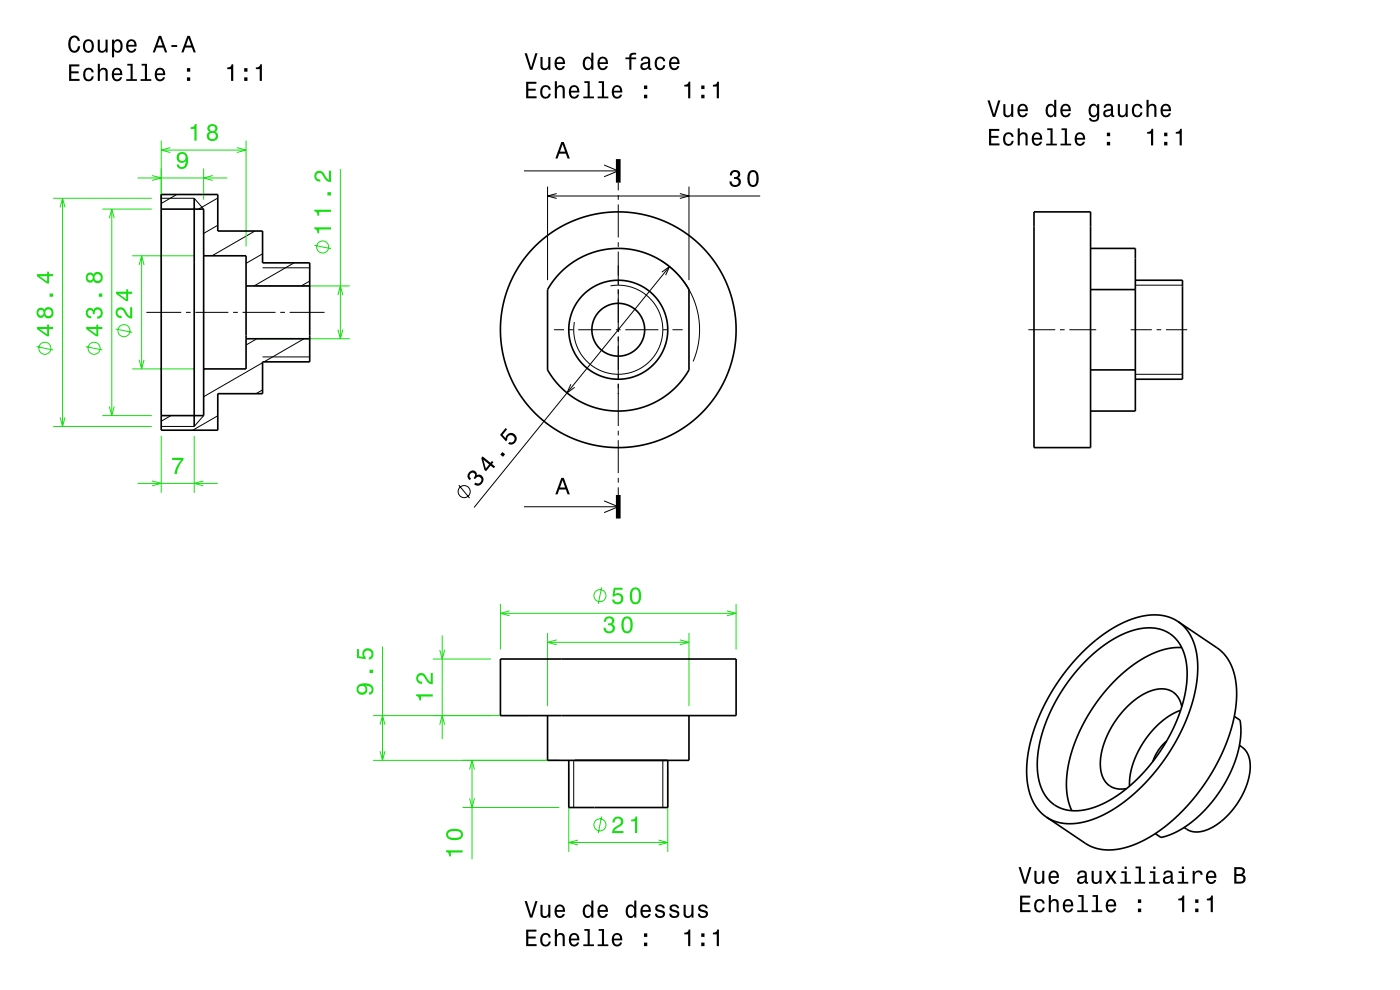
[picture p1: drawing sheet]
<svg xmlns="http://www.w3.org/2000/svg" width="297mm" height="210mm" viewBox="0 0 297 210" stroke-linecap="round" stroke-linejoin="round" font-family="sans-serif">
<g fill="none" stroke="#000" stroke-width=".21">
<path d="M111.2 36.3h20M116.2 39.6v19.8M128.2 35l3 1.3-3 1.2M131.2 38.7v1.7M146.2 39.6v19.8M34.2 42.1h7l2 2.3M37.5 41.3l-3.3 1.9M46.2 47.8l-3 1.7M46.2 42l-4.1 2.4M54.1 49l-9.1 5.3M55.7 53.8l-3.5 2.1M55.7 56.8h10"/>
<path d="M62.4 55.8l-8.5 4.9M65.7 59.6l-1.8 1.1M116.2 41.6h45.1M118.1 41.1l-1.9 .5 1.9 .5M131.2 41.4v1M131.2 43.4v7M131.2 51.4v1M131.2 53.4v7M140.4 55.4l2.6 2 2 2.2 1.5 2.5 1.2 2.8 .6 3 .1 3-.4 2.9-1 2.9M140.4 57.7l1.6-1.1-.8 1.8M142 56.6l-41.4 51M144.2 41.1l2 .5-2 .5"/>
<path d="M31.1 66.3h7.3M39.5 66.3h.9M41.5 66.3h7M43.4 78.3l-.2 .1M49.4 66.3h1.1M51.4 66.3h7.1M54.5 71.9l-2.3 1.3M55.7 76.9l-12.5 7.3M55.7 75.7h10M59.5 66.3h1M61.5 66.3h7.4M64.5 71.9l-8.5 4.9"/>
<path d="M117.5 69.9h2.2M120.7 69.9h1M122.7 69.9h7M129.5 60.6a9.4 9.4 0 0 1 11.1 8.8 9.4 9.4 0 0 1-10 10 9.4 9.4 0 0 1-8.7-11.1M130.7 69.9h1M131.2 61.4v9M131.2 71.4v9M132.7 69.9h7M140.7 69.9h1M142.7 69.9h2.1M218.2 69.9h5.7M224.9 69.9h1"/>
<path d="M226.9 69.9h5.7M239.9 69.9h4.5M240.9 60.5h10M240.9 79.4h10M245.4 69.9h1M247.4 69.9h4.5M36.3 88.2l-2.1 1.2M43.2 88.2l-2 2.3h-7M46.2 88.2l-5.3 3.1M55.7 82.7l-1.4 .8M121.1 81.5l-.8 1.8 1.6-1.1M131.2 81.4v9"/>
<path d="M131.2 91.4v1M131.2 93.4v7M97.3 102.9l2.3 2.8M111.2 107.5h20M128.2 106.2l3 1.3-3 1.2M131.2 101.4v1M131.2 103.4v1.6M121.7 161.3v10M140.6 161.3v10"/>
<circle cx="98.5" cy="104.3" r="1.28"/>
</g>
<g fill="none" stroke="#16de12" stroke-width=".21">
<path d="M34.2 29.8v34M43.2 35.8v6.6M52.2 29.8v22.5M11.3 42.1h20.9M21.7 44.4h10.5M28 54.3h13.2M28 78.3h13.2M54.2 71.9h20M54.2 60.7h20M11.3 90.5h20.9M21.7 88.2h10.5M34.2 92.5v12"/>
<path d="M41.2 92.5v12M91.8 139.8h12.4M106.2 128.1v9.7M116.2 134.3v15.5M146.2 134.3v15.5M156.2 128.1v9.7M79.1 151.8h32.8M79.1 161.3h39.6M98.1 171.3h20.6M120.7 163.3v17.4M141.7 163.3v17.4"/>
</g>
<g fill="none" stroke="#000" stroke-width=".35">
<path d="M34.2 41.3h12v7.7h9.5v6.8h10v21h-10v6.7h-9.5v7.8h-12zM34.2 44.4h9v43.8h-9M41.2 42.1v48.4M43.2 54.3h9v24h-9M119 57.8l2.5-2.1 2.8-1.6 3.3-1 3.5-.4 3.2 .3 3.4 1 2.9 1.5 2.7 2.2 1.6 1.8 1.3 1.9v17.1l-1.3 1.9-1.5 1.7-2.5 2.1-2.9 1.6-3.3 1-3.5 .4-3.5-.3-3.1-1-2.8-1.5-2.8-2.2-1.6-1.9-1.2-1.8v-17.1l1.1-1.8zM219.4 44.9h12v50h-12zM231.4 52.7h9.5v34.5h-9.5M240.9 59.4h10v21h-10M52.2 60.7h13.5M52.2 71.9h13.5M231.4 61.4h9.5M231.4 78.5h9.5"/>
<path d="M106.2 139.8h50v12h-50zM230.6 139.9l3.9-3.2 1.8-1.2 2.2-1.1 1.9-.7 2.1-.4 1.6-.1 1.8 .2 1.4 .5 1.4 .9 1.1 1.1 .8 1.4 .7 1.7 .4 1.9 .1 1.8-.1 2.4-.3 2.3-.7 2.4-1.9 4.9-2.7 4.7-3.3 4.3-1.9 1.9-2.1 1.8-1.9 1.5-2.2 1.2-2 .9-1.9 .6-1.9 .4-1.8-.1-1.8-.3-1.6-.9-1.2-1-1-1.4-.8-1.8-.5-2-.2-2.2 .2-2.4 .4-2.3 .7-2.8 1-2.7 1.3-2.6 1.6-2.8 1.7-2.5 1.9-2.3zM249.9 131.9l1.1 .9 1 1 1.3 2.6 .7 3.3v3.7l-.6 3.9-1.3 4.2-1.8 4.2-2.6 4.5-3 4-3 3.2-3.6 3-3.8 2.3-3.5 1.5-3.2 .5h-1.6l-1.4-.2-1.4-.5-1.2-.7M249.9 131.9l-1.2-.7-1.4-.5-1.4-.2-1.6-.1-3.2 .6-3.6 1.4-3.4 2.1-3.7 3.1-3.2 3.4-3 4-2.5 4.3-2 4.4-1.2 4.1-.6 4v3.6l.7 3.4 1.3 2.5 1 1.1 1.1 .9M249.9 131.9l8.4 5.6 1.1 .9 1 1.2 .7 1.3 .6 1.5 .4 1.8 .2 2.4v2.3l-.4 2.9-.6 2.6-1 2.9-1.1 2.6-1.5 2.9-1.8 3-2 2.8-2.1 2.4-2 2.1-2.3 2-2.5 1.8-2.2 1.3-2.7 1.2-2.3 .6-3.2 .3-1.7-.3-1.3-.4-1.3-.6-8.3-5.7M250.7 137.4h-2.1l-2.5 .6-2.7 1.2-2.4 1.4-2.5 1.9-2.2 2.1-2.3 2.6-2.1 2.8-1.9 3.2-1.4 2.9-1.2 3.3-.7 2.6-.4 2.9v2.5l.3 2.5 .8 2.1M116.2 151.8v9.5h30v-9.5M247.5 157.2a9.6 9.6 0 0 0-2.9 4.3M250.5 150.7l-2.2 1-2 1.4-1.8 1.9-1.7 2.1-1.4 2.4-1.1 2.7-.6 2.3-.1 2.3M250.7 149.9l-.3-.9a4.4 4.4 0 0 0-5.9-2.6l-2.3 1.1-2.4 1.7-2.1 2.3-1.9 2.7-1.4 2.8-.8 2.9-.2 2.6 .5 2.2a4.2 4.2 0 0 0 5.1 2.6M261.8 152l1.3 .9 .1 2.5-.3 2.9-.6 2.4-1 2.6-1.1 2.2-1.4 2.4-1.7 2.2-1.6 1.8-1.9 1.8-2.1 1.7-2.4 1.3-2.5 .9h-.3l-1.2-.8M262.9 158.1l.6 .4a5.6 5.6 0 0 1 1.6 5.9l-.5 1.7-.7 1.8-1 1.9-1.3 1.9-1.3 1.4-1.4 1.3-1.5 1-1.6 .7a4.5 4.5 0 0 1-4.1-.2l-.5-.4"/>
<path d="M120.7 161.3v10h21v-10"/>
<circle cx="131.2" cy="69.9" r="5.6"/>
<circle cx="131.2" cy="69.9" r="25"/>
<circle cx="131.2" cy="69.9" r="10.5"/>
</g>
<path d="M131.2 33.8v4.9M131.2 105v5" fill="none" stroke="#000" stroke-width="1" stroke-linecap="butt"/>
<g fill="#000">
<path d="M111.3 11.3l1.1 3.5h.5l1.1-3.5h-.4l-.9 3-.9-3zM114.7 12.1v1.8a.89 .89 0 0 0 .6 1 .89 .89 0 0 0 1-.5v.4h.5v-2.7h-.5v1.6a.65 .65 0 0 1-.4 .7 .65 .65 0 0 1-.8-.3v-2zM117.9 12.4a1.54 1.54 0 0 0 .8 2.5 1.06 1.06 0 0 0 1.1-.9h-.4l-.2 .4-.4 .1a.76 .76 0 0 1-.7-.9h1.8a1.16 1.16 0 0 0-.5-1.4 1.16 1.16 0 0 0-1.5 .2zM118.3 12.6a.66 .66 0 0 1 .8-.1 .66 .66 0 0 1 .3 .7h-1.3zM123.9 12.4a1.58 1.58 0 0 0 .8 2.5l.4-.1 .3-.4v.4h.5v-3.6h-.5v1.3a.89 .89 0 0 0-1.5-.1zM124.3 12.7a.62 .62 0 0 1 .6-.3 .62 .62 0 0 1 .5 .6 1.12 1.12 0 0 1-.7 1.5 1.19 1.19 0 0 1-.4-1.8zM127 12.4a1.54 1.54 0 0 0 .8 2.5 1.06 1.06 0 0 0 1.1-.9h-.4l-.2 .4-.4 .1a.76 .76 0 0 1-.7-.9h1.8a1.16 1.16 0 0 0-.5-1.4 1.16 1.16 0 0 0-1.5 .2zM127.4 12.6a.66 .66 0 0 1 .8-.1 .66 .66 0 0 1 .3 .7h-1.3zM132.7 12.2v.4h.8v2.2h.4v-2.2h1.1v-.4h-1.1l.1-.4 .3-.2h.7v-.4a1.04 1.04 0 0 0-1.5 .7v.3zM136.2 12.2l-.3 .7h.4a.55 .55 0 0 1 .7-.5 .55 .55 0 0 1 .4 .7l-.2 .1a.98 .98 0 0 0-1.1 .3 .98 .98 0 0 0-.1 1.2 1.06 1.06 0 0 0 1.5-.3l.1 .4h.6v-.3l-.2-.1-.1-1.6a1.02 1.02 0 0 0-1.7-.6zM136.4 13.7l1.1-.3a.77 .77 0 0 1-.2 .9 .77 .77 0 0 1-.9 .1zM139.2 12.4a1.53 1.53 0 0 0 .8 2.5 1.06 1.06 0 0 0 1.1-1.1h-.4a.67 .67 0 0 1-.6 .7 .67 .67 0 0 1-.7-.6 1.11 1.11 0 0 1 .6-1.5 .6 .6 0 0 1 .7 .6h.4a1.09 1.09 0 0 0-.7-1 1.09 1.09 0 0 0-1.2 .4zM142.2 12.4a1.54 1.54 0 0 0 .8 2.5 1.06 1.06 0 0 0 1.1-.9h-.4l-.2 .4-.4 .1a.76 .76 0 0 1-.7-.9h1.8a1.16 1.16 0 0 0-.5-1.4 1.16 1.16 0 0 0-1.5 .2zM142.6 12.6a.66 .66 0 0 1 .8-.1 .66 .66 0 0 1 .3 .7h-1.3z" fill-rule="evenodd"/>
<path d="M111.6 17.3v3.5h2.2v-.4h-1.7v-1.2h1.5v-.4h-1.5v-1h1.7v-.5zM114.9 18.4a1.53 1.53 0 0 0 .8 2.5 1.07 1.07 0 0 0 1.1-1h-.4a.67 .67 0 0 1-.6 .7 .67 .67 0 0 1-.7-.7 1.11 1.11 0 0 1 .6-1.5 .6 .6 0 0 1 .7 .6h.4a1.09 1.09 0 0 0-.7-.9 1.09 1.09 0 0 0-1.2 .3zM117.7 17.2v3.6h.4v-1.5a.64 .64 0 0 1 .4-.8 .64 .64 0 0 1 .8 .4l.1 1.9h.4v-1.7a.88 .88 0 0 0-.6-1 .88 .88 0 0 0-1.1 .4v-1.3zM121 18.4a1.54 1.54 0 0 0 .8 2.5 1.05 1.05 0 0 0 1.1-.8h-.5l-.2 .3-.4 .1a.76 .76 0 0 1-.7-.9h1.8a1.16 1.16 0 0 0-.5-1.3 1.16 1.16 0 0 0-1.4 .1zM121.3 18.6a.66 .66 0 0 1 .8-.1 .66 .66 0 0 1 .3 .8h-1.3zM124 17.2v.4h.7v2.9h-1v.3h2.3v-.3h-.9v-3.3zM127 17.2v.4h.7v2.9h-.9v.3h2.2v-.3h-.9v-3.3zM130.1 18.4a1.54 1.54 0 0 0 .8 2.5 1.05 1.05 0 0 0 1.1-.8h-.5l-.2 .3-.4 .1a.76 .76 0 0 1-.7-.9h1.8a1.16 1.16 0 0 0-.5-1.3 1.16 1.16 0 0 0-1.4 .1zM130.4 18.6a.66 .66 0 0 1 .8-.1 .66 .66 0 0 1 .4 .8h-1.4zM136.6 20.1v.7h.7v-.7zM136.6 18.1v.8h.7v-.8z" fill-rule="evenodd"/>
<path d="M119.1 30.1l-1.3 3.5h.5l.3-1h1.4l.4 1h.5l-1.3-3.5zM119.3 30.6l.6 1.6h-1.1z" fill-rule="evenodd"/>
<path d="M145.2 18v.4h.8v2.4h.4v-3.5h-.3a.77 .77 0 0 1-.9 .7zM148.8 20.1v.7h.7v-.7zM148.8 18.1v.8h.7v-.8zM151.2 18v.4h.9v2.4h.4v-3.5h-.3a.77 .77 0 0 1-1 .7z" fill-rule="evenodd"/>
<path d="M155.1 36.4l-.3 .8h.5a.62 .62 0 0 1 .3-.8 .62 .62 0 0 1 .8 .3 .62 .62 0 0 1-.2 .8l-.5 .1v.4a.72 .72 0 0 1 .9 .4 .72 .72 0 0 1-.4 .9 .72 .72 0 0 1-.9-.5l-.1-.3h-.5a1.18 1.18 0 0 0 1.6 1.2 1.18 1.18 0 0 0 .6-1.9l-.3-.1a.9 .9 0 0 0 .4-1.1 .9 .9 0 0 0-1.1-.5zM158.8 36.5a2.68 2.68 0 0 0 .4 3.1 1.13 1.13 0 0 0 1.7-.9 2.32 2.32 0 0 0-.6-2.5l-.6-.1-.5 .1zM159.4 36.6h.7a2.38 2.38 0 0 1 0 2.6h-.7a2.38 2.38 0 0 1 0-2.6z" fill-rule="evenodd"/>
<path d="M99.4 100.3a1.05 1.05 0 0 0 .2 1.6l.3-.4a.62 .62 0 0 1-.4-.7 .62 .62 0 0 1 .7-.5 .62 .62 0 0 1 .5 .7l-.2 .4 .3 .2a.72 .72 0 0 1 .9-.4 .72 .72 0 0 1 .4 .9 .72 .72 0 0 1-.9 .4l-.3-.1-.3 .3a1.17 1.17 0 0 0 1.9-.4 1.17 1.17 0 0 0-1.1-1.6l-.3 .1a.91 .91 0 0 0-.6-1 .91 .91 0 0 0-1.1 .5zM102.4 96.8l-.3 .4 .7 2.5 .3 .3 1-1.2 .7 .5 .2-.3-.6-.6 .3-.4-.3-.2-.3 .4zM102.5 97.5l1.3 1-.7 .9zM106.6 95.9l-.5 .5 .6 .5 .5-.5zM107.3 90.8l-1.2 1.4 1.2 1.4 .3-.3a.8 .8 0 0 1 .6-1.1 .8 .8 0 0 1 .9 .9 .8 .8 0 0 1-1 .7l-.3 .3a1.21 1.21 0 0 0 1.8-.5 1.21 1.21 0 0 0-.8-1.7 1.21 1.21 0 0 0-1.5 1l-.7-.7 1-1.1z" fill-rule="evenodd"/>
<path d="M119.1 101.4l-1.3 3.5h.5l.3-1.1h1.4l.4 1.1h.5l-1.3-3.5zM119.3 101.9l.6 1.5h-1.1z" fill-rule="evenodd"/>
<path d="M111.3 191.1l1.1 3.5h.5l1.1-3.5h-.4l-.9 3-.9-3zM114.7 191.9v1.8a.89 .89 0 0 0 .6 1 .89 .89 0 0 0 1-.5v.4h.5v-2.7h-.5v1.6a.65 .65 0 0 1-.4 .8 .65 .65 0 0 1-.8-.3v-2.1zM117.9 192.2a1.54 1.54 0 0 0 .8 2.5 1.06 1.06 0 0 0 1.1-.8h-.4l-.2 .3-.4 .1a.76 .76 0 0 1-.7-.9h1.8a1.17 1.17 0 0 0-.5-1.3 1.17 1.17 0 0 0-1.5 .1zM118.3 192.4a.66 .66 0 0 1 .8-.1 .66 .66 0 0 1 .3 .8h-1.3zM123.9 192.2a1.58 1.58 0 0 0 .8 2.5l.4-.1 .3-.4v.4h.5v-3.6h-.5v1.4a.89 .89 0 0 0-1.5-.2zM124.3 192.5a.62 .62 0 0 1 .6-.2 .62 .62 0 0 1 .5 .5 1.12 1.12 0 0 1-.7 1.5 1.19 1.19 0 0 1-.4-1.8zM127 192.2a1.54 1.54 0 0 0 .8 2.5 1.06 1.06 0 0 0 1.1-.8h-.4l-.2 .3-.4 .1a.76 .76 0 0 1-.7-.9h1.8a1.17 1.17 0 0 0-.5-1.3 1.17 1.17 0 0 0-1.5 .1zM127.4 192.4a.66 .66 0 0 1 .8-.1 .66 .66 0 0 1 .3 .8h-1.3zM133 192.2a1.58 1.58 0 0 0 .8 2.5l.4-.1 .3-.4v.4h.5v-3.6h-.4v1.4a.89 .89 0 0 0-1.6-.2zM133.4 192.5a.62 .62 0 0 1 .6-.2 .62 .62 0 0 1 .5 .5 1.12 1.12 0 0 1-.6 1.5 1.19 1.19 0 0 1-.5-1.8zM136.2 192.2a1.54 1.54 0 0 0 .8 2.5 1.06 1.06 0 0 0 1-.8h-.4l-.2 .3-.4 .1a.76 .76 0 0 1-.7-.9h1.8a1.16 1.16 0 0 0-.5-1.3 1.16 1.16 0 0 0-1.4 .1zM136.5 192.4a.66 .66 0 0 1 .8-.1 .66 .66 0 0 1 .3 .8h-1.3zM139.2 192.1a.76 .76 0 0 0-.2 .8 .76 .76 0 0 0 .7 .5l.9 .3a.63 .63 0 0 1-.6 .7 .63 .63 0 0 1-.6-.6h-.5a1.07 1.07 0 0 0 1.2 .9 1.07 1.07 0 0 0 .9-1.2l-.4-.3-1.1-.3a.54 .54 0 0 1 .5-.7 .54 .54 0 0 1 .6 .5h.4a1.03 1.03 0 0 0-.7-.9 1.03 1.03 0 0 0-1.1 .3zM142.3 192.1a.76 .76 0 0 0-.2 .8 .76 .76 0 0 0 .7 .5l.9 .3a.63 .63 0 0 1-.6 .7 .63 .63 0 0 1-.7-.6h-.4a1.07 1.07 0 0 0 1.2 .9 1.07 1.07 0 0 0 .9-1.2l-.4-.3-1.1-.3a.54 .54 0 0 1 .4-.7 .54 .54 0 0 1 .6 .5h.5a1.03 1.03 0 0 0-.7-.9 1.03 1.03 0 0 0-1.1 .3zM145 191.9v1.8a.89 .89 0 0 0 .6 1 .89 .89 0 0 0 1.1-.5v.4h.4v-2.7h-.4v1.6a.65 .65 0 0 1-.4 .8 .65 .65 0 0 1-.8-.3v-2.1zM148.4 192.1a.76 .76 0 0 0-.3 .8 .76 .76 0 0 0 .8 .5l.8 .3a.63 .63 0 0 1-.6 .7 .63 .63 0 0 1-.6-.6h-.5a1.07 1.07 0 0 0 1.2 .9 1.07 1.07 0 0 0 .9-1.2l-.4-.3-1.1-.3a.54 .54 0 0 1 .5-.7 .54 .54 0 0 1 .6 .5h.4a1.03 1.03 0 0 0-.7-.9 1.03 1.03 0 0 0-1 .3z" fill-rule="evenodd"/>
<path d="M111.6 197.2v3.5h2.2v-.4h-1.7v-1.2h1.5v-.4h-1.5v-1.1h1.7v-.4zM114.9 198.3a1.53 1.53 0 0 0 .8 2.5 1.06 1.06 0 0 0 1.1-1.1h-.4a.67 .67 0 0 1-.6 .7 .67 .67 0 0 1-.7-.6 1.11 1.11 0 0 1 .6-1.5 .6 .6 0 0 1 .7 .6h.4a1.09 1.09 0 0 0-.7-1 1.09 1.09 0 0 0-1.2 .4zM117.7 197.1v3.6h.4v-1.6a.64 .64 0 0 1 .4-.7 .64 .64 0 0 1 .8 .3l.1 2h.4v-1.8a.88 .88 0 0 0-.6-1 .88 .88 0 0 0-1.1 .5v-1.3zM121 198.3a1.54 1.54 0 0 0 .8 2.5 1.05 1.05 0 0 0 1.1-.9h-.5l-.2 .4-.4 .1a.76 .76 0 0 1-.7-.9h1.8a1.16 1.16 0 0 0-.5-1.4 1.16 1.16 0 0 0-1.4 .2zM121.3 198.5a.66 .66 0 0 1 .8-.1 .66 .66 0 0 1 .3 .7h-1.3zM124 197.1v.3h.7v2.9h-1v.4h2.3v-.4h-.9v-3.2zM127 197.1v.3h.7v2.9h-.9v.4h2.2v-.4h-.9v-3.2zM130.1 198.3a1.54 1.54 0 0 0 .8 2.5 1.05 1.05 0 0 0 1.1-.9h-.5l-.2 .4-.4 .1a.76 .76 0 0 1-.7-.9h1.8a1.16 1.16 0 0 0-.5-1.4 1.16 1.16 0 0 0-1.4 .2zM130.4 198.5a.66 .66 0 0 1 .8-.1 .66 .66 0 0 1 .4 .7h-1.4zM136.6 199.9v.8h.7v-.8zM136.6 198v.7h.7v-.7z" fill-rule="evenodd"/>
<path d="M145.2 197.8v.4h.8v2.5h.4v-3.5h-.3a.77 .77 0 0 1-.9 .6zM148.8 199.9v.8h.7v-.8zM148.8 198v.7h.7v-.7zM151.2 197.8v.4h.9v2.5h.4v-3.5h-.3a.77 .77 0 0 1-1 .6z" fill-rule="evenodd"/>
</g>
<path d="M88.3 147.3v.3a.77 .77 0 0 1 .7 1h.3v-.8h2.5v-.5zM88.6 143.1a1.2 1.2 0 0 0-.2 1.3 1.2 1.2 0 0 0 1.2 .7v-.5a.71 .71 0 0 1-.9-.5 .71 .71 0 0 1 .5-.9 .71 .71 0 0 1 .9 .5 1.8 1.8 0 0 0 1.7 1.5v-2.5h-.4v1.9a2.2 2.2 0 0 1-1.2-1.4 1.1 1.1 0 0 0-1.6-.1z" fill-rule="evenodd" fill="#16de12"/>
<path d="M93.3 137.9l.5 1.9 .5-1.9M93.8 134.8v22M93.3 153.7l.5-1.9 .5 1.9" fill="none" stroke="#16de12" stroke-width=".21"/>
<path d="M94.6 180.4v.3a.78 .78 0 0 1 .7 1h.3v-.9h2.5v-.4zM95.1 176.1a1.13 1.13 0 0 0-.4 1.2 1.13 1.13 0 0 0 .9 .9 2.27 2.27 0 0 0 2.5-.7 1.14 1.14 0 0 0-.9-1.6 2.86 2.86 0 0 0-2.1 .2zM95.1 176.7a2.38 2.38 0 0 1 2.6 0v.6a2.37 2.37 0 0 1-2.6 0z" fill-rule="evenodd" fill="#16de12"/>
<path d="M99.6 163.2l.5-1.9 .6 1.9M99.6 169.4l.5 1.9 .6-1.9M100.1 161.3v21" fill="none" stroke="#16de12" stroke-width=".21"/>
<path d="M130.2 124.7l-.3 1.8h.4a.79 .79 0 0 1 1.2-.2 .79 .79 0 0 1 0 1.2 .79 .79 0 0 1-1.1-.1l-.1-.2h-.5a1.21 1.21 0 0 0 1.5 1 1.21 1.21 0 0 0 .8-1.6 1.21 1.21 0 0 0-1.7-.6l.1-.9h1.6v-.4zM133.9 125a2.68 2.68 0 0 0 .4 3.1 1.14 1.14 0 0 0 1.6-.9 2.31 2.31 0 0 0-.6-2.5l-.5-.1-.5 .1zM134.5 125.1h.6a2.38 2.38 0 0 1 0 2.6h-.6a2.38 2.38 0 0 1 0-2.6z" fill-rule="evenodd" fill="#16de12"/>
<g fill="none" stroke="#16de12" stroke-width=".21">
<path d="M106.2 130.1h50M108.1 129.6l-1.9 .5 1.9 .5M127.6 124.6l-.7 3.5M154.2 129.6l2 .5-2 .5"/>
<circle cx="127.3" cy="126.4" r="1.28"/>
</g>
<path d="M130.2 173.5l-.3 1h.5a.71 .71 0 0 1 .5-.9 .71 .71 0 0 1 .9 .5 .71 .71 0 0 1-.5 .9 1.81 1.81 0 0 0-1.5 1.7h2.4v-.4h-1.9a2.22 2.22 0 0 1 1.5-1.2 1.13 1.13 0 0 0 .1-1.6 1.13 1.13 0 0 0-1.7 0zM133.9 173.9v.3h.8v2.5h.5v-3.5h-.4a.77 .77 0 0 1-.9 .7z" fill-rule="evenodd" fill="#16de12"/>
<g fill="none" stroke="#16de12" stroke-width=".21">
<path d="M120.7 178.7h21M122.6 178.2l-1.9 .5 1.9 .5M127.6 173.2l-.7 3.5M139.7 178.2l2 .5-2 .5"/>
<circle cx="127.3" cy="175" r="1.28"/>
</g>
<path d="M76 145.3a1.18 1.18 0 0 0-.3 1.5 1.18 1.18 0 0 0 1.6 .5 1.18 1.18 0 0 0 .6-1.5l-.3-.4a1.02 1.02 0 0 1 1.2 .9 .56 .56 0 0 1-.5 .6v.5a1.18 1.18 0 0 0 .9-1.3 1.18 1.18 0 0 0-1.1-1.1 2.92 2.92 0 0 0-2.1 .3zM76 146.2a.75 .75 0 0 1 1.5 0 .75 .75 0 0 1-1.5 0zM78.4 142.1v.7h.7v-.7zM75.7 137.7v1.8l1.9 .3v-.4a.8 .8 0 0 1-.3-1.2 .8 .8 0 0 1 1.3 .1 .8 .8 0 0 1-.4 1.2v.4a1.21 1.21 0 0 0 1.1-1.5 1.21 1.21 0 0 0-1.7-.8 1.21 1.21 0 0 0-.5 1.8l-1-.2v-1.5z" fill-rule="evenodd" fill="#16de12"/>
<path d="M81.1 137.2v24.1M80.6 153.7l.5-1.9 .6 1.9M80.6 159.4l.5 1.9 .6-1.9" fill="none" stroke="#16de12" stroke-width=".21"/>
<path d="M128.4 131l-.3 .9h.4a.62 .62 0 0 1 .4-.8 .62 .62 0 0 1 .8 .3 .62 .62 0 0 1-.2 .8h-.5v.4a.72 .72 0 0 1 .9 .5 .72 .72 0 0 1-.5 .9 .72 .72 0 0 1-.9-.5v-.3h-.5a1.18 1.18 0 0 0 1.5 1.2 1.18 1.18 0 0 0 .6-1.9l-.2-.1a.97 .97 0 0 0 .2-1.4 .97 .97 0 0 0-1.3-.2zM132.1 131.2a2.67 2.67 0 0 0 .4 3 1.14 1.14 0 0 0 1.7-.9 2.3 2.3 0 0 0-.7-2.5l-.5-.1-.5 .1zM132.7 131.2h.7a2.37 2.37 0 0 1 0 2.7h-.7a2.37 2.37 0 0 1 0-2.7z" fill-rule="evenodd" fill="#16de12"/>
<path d="M116.2 136.3h30M118.1 135.7l-1.9 .6 1.9 .5M144.2 135.7l2 .6-2 .5" fill="none" stroke="#16de12" stroke-width=".21"/>
<g fill="#000">
<path d="M14.7 13.7v3.5h2.2v-.5h-1.8v-1.1h1.6v-.5h-1.6v-1h1.7v-.4zM17.9 14.7a1.53 1.53 0 0 0 .9 2.6 1.06 1.06 0 0 0 1.1-1.1h-.4a.67 .67 0 0 1-.7 .7 .67 .67 0 0 1-.7-.6 1.11 1.11 0 0 1 .7-1.6 .6 .6 0 0 1 .6 .6h.5a1.09 1.09 0 0 0-.8-.9 1.09 1.09 0 0 0-1.2 .3zM20.7 13.5v3.7h.5v-1.6a.63 .63 0 0 1 .4-.8 .63 .63 0 0 1 .8 .4v2h.4v-1.8a.88 .88 0 0 0-.6-1 .88 .88 0 0 0-1 .4v-1.3zM24 14.7a1.54 1.54 0 0 0 .8 2.6 1.06 1.06 0 0 0 1.1-.9h-.4l-.3 .3-.3 .2a.76 .76 0 0 1-.7-1h1.7a1.17 1.17 0 0 0-.4-1.3 1.17 1.17 0 0 0-1.5 .1zM24.4 15a.66 .66 0 0 1 .8-.2 .66 .66 0 0 1 .3 .8h-1.3zM27 13.5v.4h.7v2.9h-.9v.4h2.3v-.4h-1v-3.3zM30 13.5v.4h.7v2.9h-.9v.4h2.3v-.4h-.9v-3.3zM33.1 14.7a1.54 1.54 0 0 0 .8 2.6 1.06 1.06 0 0 0 1.1-.9h-.4l-.3 .3-.3 .2a.76 .76 0 0 1-.7-1h1.8a1.17 1.17 0 0 0-.5-1.3 1.17 1.17 0 0 0-1.5 .1zM33.5 15a.66 .66 0 0 1 .8-.2 .66 .66 0 0 1 .3 .8h-1.3zM39.7 16.4v.8h.7v-.8zM39.7 14.5v.7h.7v-.7z" fill-rule="evenodd"/>
<path d="M14.8 8a2.51 2.51 0 0 0 .4 3.1 1.26 1.26 0 0 0 1.8-1.3h-.5a.82 .82 0 0 1-1.1 .9 2.08 2.08 0 0 1 0-2.7 .72 .72 0 0 1 1.1 .7h.5a1.19 1.19 0 0 0-.9-1.1 1.19 1.19 0 0 0-1.3 .4zM17.9 8.7a1.53 1.53 0 0 0 .9 2.5 1.48 1.48 0 0 0 1.1-1.4 1.48 1.48 0 0 0-1.1-1.5l-.5 .1zM18.2 9a.67 .67 0 0 1 .7-.3 .67 .67 0 0 1 .5 .6 1.11 1.11 0 0 1-.6 1.5 1.17 1.17 0 0 1-.6-1.8zM20.7 8.4v1.8a.89 .89 0 0 0 .7 1 .89 .89 0 0 0 1-.5v.4h.4v-2.7h-.4v1.6a.65 .65 0 0 1-.4 .7 .65 .65 0 0 1-.8-.3v-2zM23.8 8.4v3.8h.4v-1.5a.93 .93 0 0 0 1 .5 .93 .93 0 0 0 .8-.8 1.5 1.5 0 0 0-1-2.1l-.5 .1-.3 .4v-.4zM24.4 9a.63 .63 0 0 1 .7-.3 .63 .63 0 0 1 .4 .6 1.13 1.13 0 0 1-.6 1.5 1.18 1.18 0 0 1-.5-1.8zM27.1 8.7a1.54 1.54 0 0 0 .7 2.5 1.05 1.05 0 0 0 1.1-.9h-.4l-.2 .4-.4 .1a.76 .76 0 0 1-.7-.9h1.8a1.16 1.16 0 0 0-.5-1.4 1.16 1.16 0 0 0-1.4 .2zM27.4 8.9a.66 .66 0 0 1 .8-.1 .66 .66 0 0 1 .3 .7h-1.3zM33.7 7.6l-1.3 3.5h.5l.3-1h1.4l.4 1h.5l-1.3-3.5zM33.9 8.1l.6 1.6h-1.1zM36.4 9.6v.4h1.2v-.4zM39.8 7.6l-1.3 3.5h.4l.4-1h1.4l.4 1h.4l-1.2-3.5zM40 8.1l.5 1.6h-1z" fill-rule="evenodd"/>
<path d="M48.2 14.3v.4h.8v2.5h.5v-3.6h-.4a.77 .77 0 0 1-.9 .7zM51.8 16.4v.8h.7v-.8zM51.8 14.5v.7h.7v-.7zM54.3 14.3v.4h.8v2.5h.5v-3.6h-.4a.78 .78 0 0 1-.9 .7z" fill-rule="evenodd"/>
<path d="M209.8 27.3v3.5h2.2v-.4h-1.7v-1.2h1.5v-.4h-1.5v-1h1.7v-.5zM213.1 28.4a1.53 1.53 0 0 0 .8 2.5 1.06 1.06 0 0 0 1.1-1h-.4a.67 .67 0 0 1-.6 .7 .67 .67 0 0 1-.7-.6 1.11 1.11 0 0 1 .6-1.6 .59 .59 0 0 1 .7 .6h.4a1.09 1.09 0 0 0-.7-.9 1.09 1.09 0 0 0-1.2 .3zM215.9 27.2v3.6h.4v-1.5a.63 .63 0 0 1 .6-.9 .63 .63 0 0 1 .7 .8v1.6h.4v-1.7a.88 .88 0 0 0-.6-1 .88 .88 0 0 0-1.1 .4v-1.3zM219.2 28.4a1.54 1.54 0 0 0 .8 2.5 1.06 1.06 0 0 0 1.1-.8h-.5l-.2 .3-.4 .1a.76 .76 0 0 1-.7-.9h1.8a1.16 1.16 0 0 0-.5-1.3 1.16 1.16 0 0 0-1.4 .1zM219.5 28.6a.66 .66 0 0 1 .8-.1 .66 .66 0 0 1 .3 .7h-1.3zM222.2 27.2v.4h.7v2.9h-1v.3h2.3v-.3h-.9v-3.3zM225.2 27.2v.4h.7v2.9h-.9v.3h2.2v-.3h-.9v-3.3zM228.3 28.4a1.54 1.54 0 0 0 .8 2.5 1.07 1.07 0 0 0 1.1-.8h-.5l-.2 .3-.4 .1a.76 .76 0 0 1-.7-.9h1.8a1.16 1.16 0 0 0-.5-1.3 1.16 1.16 0 0 0-1.4 .1zM228.6 28.6a.66 .66 0 0 1 .8-.1 .66 .66 0 0 1 .4 .7h-1.4zM234.8 30.1v.7h.7v-.7zM234.8 28.1v.8h.7v-.8z" fill-rule="evenodd"/>
<path d="M209.5 21.3l1.1 3.5h.5l1.1-3.5h-.4l-.9 3-.9-3zM212.8 22.1v1.8a.89 .89 0 0 0 .7 1 .89 .89 0 0 0 1-.5v.4h.5v-2.7h-.5v1.6a.65 .65 0 0 1-.4 .7 .65 .65 0 0 1-.8-.3v-2zM216.1 22.4a1.54 1.54 0 0 0 .8 2.5 1.07 1.07 0 0 0 1.1-.9h-.4l-.2 .4-.4 .1a.76 .76 0 0 1-.7-.9h1.8a1.17 1.17 0 0 0-.5-1.4 1.17 1.17 0 0 0-1.5 .2zM216.5 22.6a.66 .66 0 0 1 .8-.1 .66 .66 0 0 1 .3 .7h-1.3zM222.1 22.4a1.58 1.58 0 0 0 .8 2.5l.4-.1 .3-.4v.4h.5v-3.6h-.5v1.3a.9 .9 0 0 0-1.5-.1zM222.4 22.7a.62 .62 0 0 1 .7-.3 .62 .62 0 0 1 .5 .6 1.12 1.12 0 0 1-.7 1.5 1.19 1.19 0 0 1-.5-1.8zM225.2 22.4a1.54 1.54 0 0 0 .8 2.5 1.07 1.07 0 0 0 1.1-.9h-.4l-.2 .4-.4 .1a.76 .76 0 0 1-.7-.9h1.8a1.16 1.16 0 0 0-.5-1.4 1.16 1.16 0 0 0-1.5 .2zM225.6 22.6a.66 .66 0 0 1 .8-.1 .66 .66 0 0 1 .3 .7h-1.3zM231.2 22.4a1.58 1.58 0 0 0 .8 2.5l.4-.1 .4-.4a.73 .73 0 0 1-.3 1 .73 .73 0 0 1-1-.4h-.5a1.1 1.1 0 0 0 1.3 .9 1.1 1.1 0 0 0 .9-1.2v-2.6h-.4v.4l-.4-.4a.9 .9 0 0 0-1.2 .3zM231.6 22.7a.63 .63 0 0 1 .7-.3 .63 .63 0 0 1 .4 .6 1.11 1.11 0 0 1-.6 1.5 1.2 1.2 0 0 1-.5-1.8zM234.4 22.2l-.3 .7h.4a.55 .55 0 0 1 .7-.5 .55 .55 0 0 1 .4 .7l-.2 .1a1 1 0 0 0-1.1 .2 1 1 0 0 0-.2 1 .93 .93 0 0 0 1.6 0l.1 .4h.6v-.3l-.3-.1v-1.6a1.02 1.02 0 0 0-1.7-.6zM234.6 23.7l1.1-.3a.77 .77 0 0 1-.2 .9 .77 .77 0 0 1-.9 .1l-.1-.4zM237.1 22.1v1.8a.89 .89 0 0 0 .7 1 .89 .89 0 0 0 1-.5v.4h.4v-2.7h-.4v1.6a.65 .65 0 0 1-.4 .7 .65 .65 0 0 1-.8-.3v-2zM240.4 22.4a1.53 1.53 0 0 0 .9 2.5 1.06 1.06 0 0 0 1.1-1.1h-.5a.67 .67 0 0 1-.6 .7 .67 .67 0 0 1-.7-.6 1.11 1.11 0 0 1 .7-1.5 .59 .59 0 0 1 .6 .6h.5a1.09 1.09 0 0 0-.8-1 1.09 1.09 0 0 0-1.2 .4zM243.2 21.2v3.6h.5v-1.6a.63 .63 0 0 1 .5-.8 .63 .63 0 0 1 .7 .7v1.7h.4v-1.8a.88 .88 0 0 0-.6-1 .88 .88 0 0 0-1 .5v-1.3zM246.5 22.4a1.54 1.54 0 0 0 .8 2.5 1.07 1.07 0 0 0 1.1-.9h-.5l-.2 .4-.4 .1a.76 .76 0 0 1-.7-.9h1.8a1.17 1.17 0 0 0-.5-1.4 1.17 1.17 0 0 0-1.4 .2zM246.8 22.6a.66 .66 0 0 1 .8-.1 .66 .66 0 0 1 .4 .7h-1.4z" fill-rule="evenodd"/>
<path d="M243.4 28v.4h.8v2.4h.4v-3.5h-.3a.77 .77 0 0 1-.9 .7zM247 30.1v.7h.7v-.7zM247 28.1v.8h.7v-.8zM249.4 28v.4h.8v2.4h.5v-3.5h-.3a.77 .77 0 0 1-1 .7z" fill-rule="evenodd"/>
</g>
<path d="M37.8 32.6a1.15 1.15 0 0 0-.1 1.6 1.15 1.15 0 0 0 1.7 0 1.03 1.03 0 0 1-.8 1.2 .56 .56 0 0 1-.6-.5h-.5a1.18 1.18 0 0 0 1.2 .9 1.18 1.18 0 0 0 1.1-1.1 1.77 1.77 0 0 0-1.1-2.5zM37.9 33.4a.75 .75 0 0 1 1.5 0 .75 .75 0 0 1-1.5 0z" fill-rule="evenodd" fill="#16de12"/>
<path d="M29.2 37.8h19M32.3 37.2l1.9 .6-1.9 .5M45.1 37.2l-1.9 .6 1.9 .5" fill="none" stroke="#16de12" stroke-width=".21"/>
<path d="M24.8 65.5a1.2 1.2 0 0 0-.2 1.3 1.2 1.2 0 0 0 1.2 .7v-.5a.71 .71 0 0 1-.9-.5 .71 .71 0 0 1 .6-.8 .71 .71 0 0 1 .8 .5 1.81 1.81 0 0 0 1.7 1.4v-2.4h-.4v1.9a2.23 2.23 0 0 1-1.1-1.5 1.11 1.11 0 0 0-1.7-.1zM24.6 61.9v.4l2.1 1.6h.5v-1.6h.8v-.4h-.8v-.5h-.4v.5zM25.2 62.3h1.6v1.1z" fill-rule="evenodd" fill="#16de12"/>
<g fill="none" stroke="#16de12" stroke-width=".21">
<path d="M29.5 56.2l.5-1.9 .6 1.9M30 54.3v24M24.5 69.8l3.5 .7M29.5 76.3l.5 2 .6-2"/>
<circle cx="26.3" cy="70.1" r="1.28"/>
</g>
<path d="M40.4 27v.3h.8v2.5h.5v-3.5h-.3a.77 .77 0 0 1-1 .7zM44.3 26.6a.83 .83 0 0 0 .1 1.4 1.11 1.11 0 0 0-.4 1.5 1.11 1.11 0 0 0 1.6 .4 1.03 1.03 0 0 0 .7-1 1.03 1.03 0 0 0-.6-.9 .89 .89 0 0 0 .4-1.1 .89 .89 0 0 0-1-.6zM44.3 28.9a.75 .75 0 0 1 1.5 0 .75 .75 0 0 1-1.5 0zM44.5 27.3a.59 .59 0 0 1 1.1 0 .59 .59 0 0 1-1.1 0z" fill-rule="evenodd" fill="#16de12"/>
<path d="M34.2 31.8h18M36.1 31.3l-1.9 .5 1.9 .6M50.3 31.3l1.9 .5-1.9 .6" fill="none" stroke="#16de12" stroke-width=".21"/>
<path d="M18.3 69.3v.5l2.1 1.5h.4v-1.5h.9v-.5h-.9v-.5h-.4v.5zM18.9 69.8h1.5v1.1zM18.4 65.6a1.17 1.17 0 0 0-.1 1.3 1.17 1.17 0 0 0 1 .6v-.4a.62 .62 0 0 1-.7-.4 .62 .62 0 0 1 .3-.7 .62 .62 0 0 1 .8 .2v.5h.4a.72 .72 0 0 1 .4-1 .72 .72 0 0 1 1 .5 .72 .72 0 0 1-.6 .9l-.3 .1v.4a1.18 1.18 0 0 0 1.2-1.5 1.18 1.18 0 0 0-1.8-.6l-.2 .2a.86 .86 0 0 0-1.4-.1zM21 62.3v.7h.7v-.7zM18.4 58.1a1.05 1.05 0 0 0-.2 1.3 1.05 1.05 0 0 0 1.3 .4l.3-.3a1.11 1.11 0 0 0 1.6 .4 1.11 1.11 0 0 0 .3-1.5 1.03 1.03 0 0 0-.9-.7 1.03 1.03 0 0 0-1 .5l-.1-.2a.85 .85 0 0 0-1.3 .1zM20 58.9a.71 .71 0 0 1 1.4 0 .71 .71 0 0 1-1.4 0zM18.6 58.9a.6 .6 0 0 1 1.2 0 .6 .6 0 0 1-1.2 0z" fill-rule="evenodd" fill="#16de12"/>
<g fill="none" stroke="#16de12" stroke-width=".21">
<path d="M23.2 46.3l.5-1.9 .5 1.9M23.7 44.4v43.8M18.2 73.5l3.5 .7M23.2 86.2l.5 2 .5-2"/>
<circle cx="20" cy="73.9" r="1.28"/>
</g>
<path d="M66.7 48.2v.4a.78 .78 0 0 1 .7 .9h.3v-.8h2.5v-.5zM66.7 44.5v.3a.78 .78 0 0 1 .7 1h.3v-.9h2.5v-.4zM69.5 40.8v.7h.7v-.7zM67 36.5a1.2 1.2 0 0 0-.2 1.4 1.2 1.2 0 0 0 1.2 .6v-.4a.71 .71 0 0 1-.9-.5 .71 .71 0 0 1 .5-.9 .71 .71 0 0 1 .9 .5 1.8 1.8 0 0 0 1.7 1.4v-2.4h-.4v1.9a2.2 2.2 0 0 1-1.2-1.5 1.11 1.11 0 0 0-1.6-.1z" fill-rule="evenodd" fill="#16de12"/>
<g fill="none" stroke="#16de12" stroke-width=".21">
<path d="M72.2 35.9v36M66.7 52l3.5 .7M71.7 69.9l.5 2 .5-2M71.7 62.6l.5-1.9 .5 1.9"/>
<circle cx="68.5" cy="52.4" r="1.28"/>
</g>
<path d="M7.8 69.3v.5l2.2 1.5h.4v-1.5h.9v-.5h-.9v-.5h-.4v.5zM8.4 69.8h1.6v1.1zM8 65.5a1.05 1.05 0 0 0-.2 1.4 1.05 1.05 0 0 0 1.3 .4l.3-.3a1.11 1.11 0 0 0 1.5 .4 1.11 1.11 0 0 0 .4-1.6 1.03 1.03 0 0 0-.9-.7 1.03 1.03 0 0 0-1 .6l-.1-.2a.85 .85 0 0 0-1.3 0zM9.6 66.4a.71 .71 0 0 1 1.4 0 .71 .71 0 0 1-1.4 0zM8.1 66.4a.6 .6 0 0 1 1.2 0 .6 .6 0 0 1-1.2 0zM10.5 62.3v.7h.8v-.7zM7.8 58.1v.5l2.2 1.5h.4v-1.5h.9v-.5h-.9v-.5h-.4v.5zM8.4 58.6h1.6v1.1z" fill-rule="evenodd" fill="#16de12"/>
<g fill="none" stroke="#16de12" stroke-width=".21">
<path d="M12.7 44l.6-1.9 .5 1.9M13.3 42.1v48.4M7.8 73.5l3.5 .7M12.7 88.5l.6 2 .5-2"/>
<circle cx="9.5" cy="73.9" r="1.28"/>
</g>
<path d="M36.5 97.1h2.4v.4a5.2 5.2 0 0 0-1.4 3h-.5a5.2 5.2 0 0 1 1.4-2.9h-1.9z" fill-rule="evenodd" fill="#16de12"/>
<path d="M29.2 102.5h17M32.3 102l1.9 .5-1.9 .6M43.1 102l-1.9 .5 1.9 .6" fill="none" stroke="#16de12" stroke-width=".21"/>
<g fill="#000">
<path d="M216.4 190v3.5h2.2v-.4h-1.7v-1.2h1.5v-.4h-1.5v-1.1h1.7v-.4zM219.7 191.1a1.53 1.53 0 0 0 .8 2.5 1.05 1.05 0 0 0 1.1-1.1h-.4a.67 .67 0 0 1-.6 .7 .67 .67 0 0 1-.7-.6 1.12 1.12 0 0 1 .6-1.5 .6 .6 0 0 1 .7 .6h.4a1.09 1.09 0 0 0-.7-1 1.09 1.09 0 0 0-1.2 .4zM222.5 189.9v3.6h.4v-1.6a.63 .63 0 0 1 .6-.8 .63 .63 0 0 1 .7 .7v1.7h.4v-1.8a.88 .88 0 0 0-.6-1 .88 .88 0 0 0-1.1 .5v-1.3zM225.8 191.1a1.54 1.54 0 0 0 .8 2.5 1.05 1.05 0 0 0 1-.9h-.4l-.2 .4-.4 .1a.75 .75 0 0 1-.7-.9h1.8a1.16 1.16 0 0 0-.5-1.4 1.16 1.16 0 0 0-1.4 .2zM226.1 191.3a.66 .66 0 0 1 .8-.2 .66 .66 0 0 1 .3 .8h-1.3zM228.7 189.9v.3h.7v2.9h-.9v.4h2.3v-.4h-.9v-3.2zM231.8 189.9v.3h.7v2.9h-.9v.4h2.2v-.4h-.9v-3.2zM234.9 191.1a1.54 1.54 0 0 0 .8 2.5 1.06 1.06 0 0 0 1.1-.9h-.5l-.2 .4-.4 .1a.75 .75 0 0 1-.7-.9h1.8a1.17 1.17 0 0 0-.5-1.4 1.17 1.17 0 0 0-1.4 .2zM235.2 191.3a.66 .66 0 0 1 .8-.2 .66 .66 0 0 1 .3 .8h-1.3zM241.4 192.7v.8h.7v-.8zM241.4 190.8v.7h.7v-.7z" fill-rule="evenodd"/>
<path d="M216.1 183.9l1.1 3.5h.5l1.1-3.5h-.5l-.8 3-.9-3zM219.4 184.7v1.8a.89 .89 0 0 0 .7 1 .89 .89 0 0 0 1-.5v.4h.4v-2.7h-.4v1.6a.65 .65 0 0 1-.4 .8 .65 .65 0 0 1-.8-.3v-2.1zM222.7 185a1.54 1.54 0 0 0 .8 2.5 1.06 1.06 0 0 0 1.1-.8h-.4l-.3 .3-.3 .1a.76 .76 0 0 1-.7-.9h1.8a1.17 1.17 0 0 0-.5-1.4 1.17 1.17 0 0 0-1.5 .2zM223.1 185.2a.66 .66 0 0 1 .8-.1 .66 .66 0 0 1 .3 .7h-1.3zM228.9 184.9l-.3 .6h.4a.55 .55 0 0 1 .7-.5 .55 .55 0 0 1 .3 .8h-.2a1.14 1.14 0 0 0-1.3 .9 .73 .73 0 0 0 .8 .8l.5-.1 .4-.3 .1 .3h.5v-.3h-.2v-1.6a1.02 1.02 0 0 0-.7-.9 1.02 1.02 0 0 0-1 .3zM229 186.4l1.1-.3a.77 .77 0 0 1-.2 .8 .77 .77 0 0 1-.9 .1zM231.6 184.7v1.8a.89 .89 0 0 0 .6 1 .89 .89 0 0 0 1.1-.5v.4h.4v-2.7h-.5v1.6a.65 .65 0 0 1-.3 .8 .65 .65 0 0 1-.9-.3v-2.1zM234.5 184.7l.9 1.3-1 1.4h.6l.7-1 .7 1h.5l-1-1.4 .9-1.3h-.5l-.6 1-.7-1zM237.9 184.8v.4h.7v1.9h-.9v.3h2.2v-.3h-.9v-2.3zM238.6 183.8v.5h.4v-.5zM240.9 183.8v.4h.7v2.9h-.9v.3h2.2v-.3h-.9v-3.3zM244 184.8v.4h.7v1.9h-1v.3h2.3v-.3h-.9v-2.3zM244.6 183.8v.5h.5v-.5zM247.1 184.9l-.3 .6h.4a.55 .55 0 0 1 .7-.5 .55 .55 0 0 1 .4 .8h-.3a1 1 0 0 0-1 .2 1 1 0 0 0-.3 1.1 .94 .94 0 0 0 1.7 0l.1 .3h.6v-.3h-.3v-1.6a1.02 1.02 0 0 0-1.7-.6zM247.2 186.4l1.1-.3a.77 .77 0 0 1-.2 .8 .77 .77 0 0 1-.9 .1zM250 184.8v.4h.7v1.9h-.9v.3h2.3v-.3h-.9v-2.3zM250.7 183.8v.5h.5v-.5zM253 184.7v2.7h.5v-1.5a.67 .67 0 0 1 .3-.8 .67 .67 0 0 1 .9 .2v.3h.4a.89 .89 0 0 0-.7-.9 .89 .89 0 0 0-1 .5v-.5zM256.1 185a1.54 1.54 0 0 0 .8 2.5 1.05 1.05 0 0 0 1.1-.8h-.4l-.3 .3-.3 .1a.75 .75 0 0 1-.7-.9h1.7a1.16 1.16 0 0 0-.4-1.4 1.16 1.16 0 0 0-1.5 .2zM256.5 185.2a.66 .66 0 0 1 .8-.1 .66 .66 0 0 1 .3 .7h-1.3zM261.8 183.9v3.5h1.4a.98 .98 0 0 0 1-.7 .98 .98 0 0 0-.6-1.2 .86 .86 0 0 0 .5-1 .86 .86 0 0 0-1-.6zM262.3 184.4h.7a.53 .53 0 0 1 .6 .5 .53 .53 0 0 1-.6 .5h-.7zM262.3 185.8h.8a.61 .61 0 0 1 .7 .6 .61 .61 0 0 1-.7 .6h-.8z" fill-rule="evenodd"/>
<path d="M250 190.6v.4h.8v2.5h.4v-3.5h-.3a.77 .77 0 0 1-.9 .6zM253.5 192.7v.8h.7v-.8zM253.5 190.8v.7h.7v-.7zM256 190.6v.4h.8v2.5h.5v-3.5h-.3a.77 .77 0 0 1-1 .6z" fill-rule="evenodd"/>
</g>
</svg>
